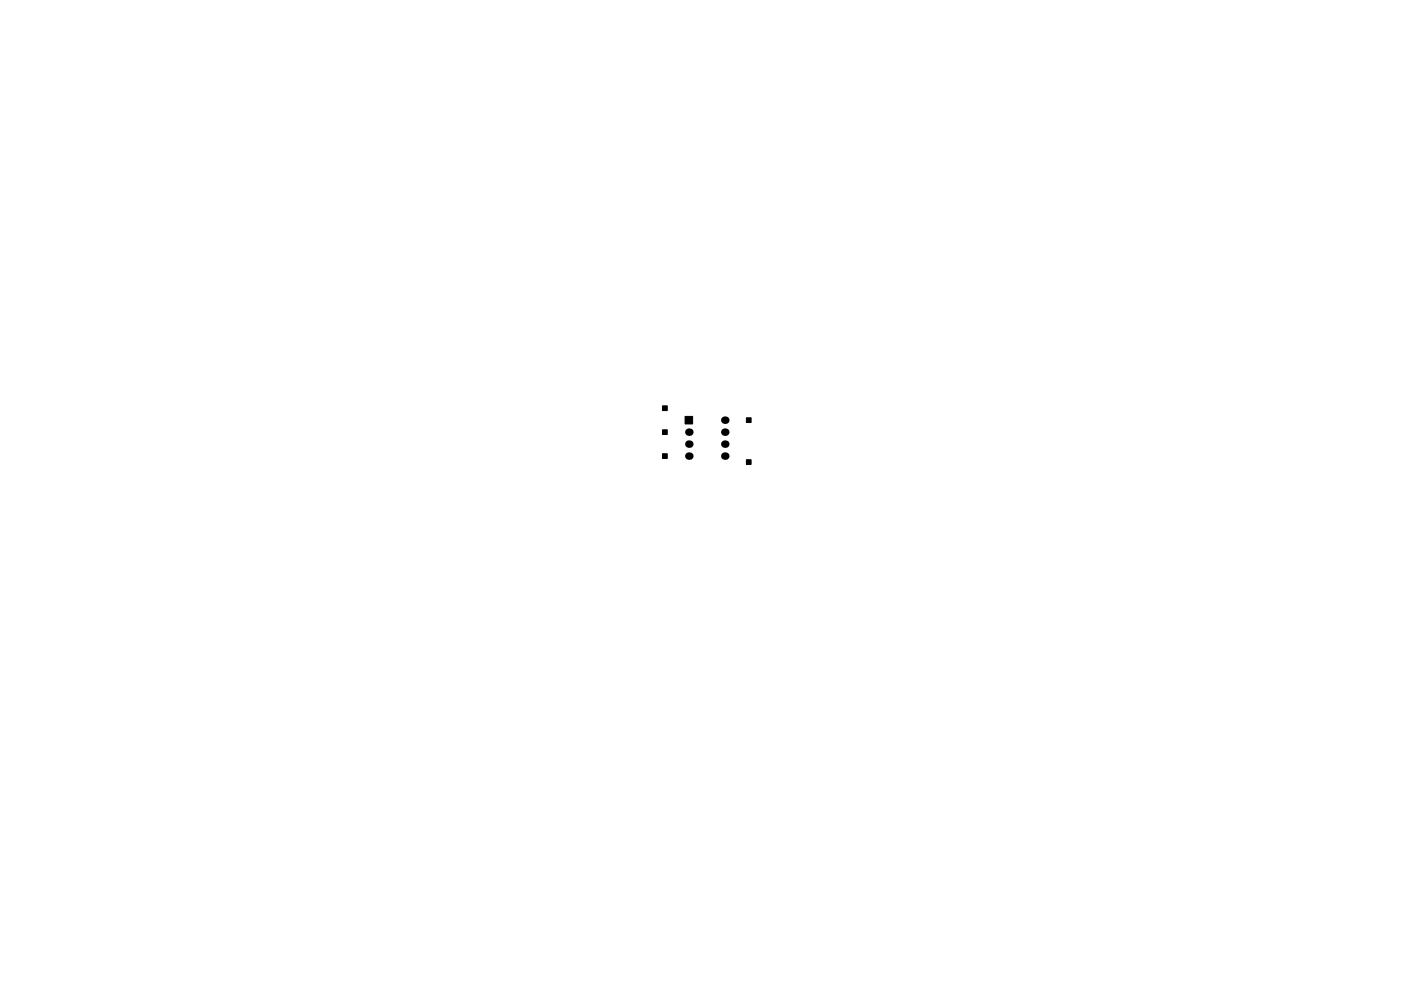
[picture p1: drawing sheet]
<svg xmlns="http://www.w3.org/2000/svg" width="297mm" height="210mm" viewBox="0 0 297 210" stroke-linecap="round" stroke-linejoin="round" font-family="sans-serif">
<path d="M140.5 96.3h1v1h-1zM140.5 86.1h1v1h-1zM140.5 91.2h1v1h-1zM145.2 88.3h1.7v1.6h-1.7zM158.3 88.6h.9v1h-.9zM158.3 97.5h.9v1h-.9z" fill="#000" stroke="#000" stroke-width=".21"/>
<g fill="#000">
<circle cx="146" cy="96.8" r=".8"/>
<circle cx="146" cy="94.2" r=".8"/>
<circle cx="146" cy="91.7" r=".8"/>
<circle cx="153.7" cy="94.2" r=".8"/>
<circle cx="153.7" cy="96.8" r=".8"/>
<circle cx="153.7" cy="89.1" r=".8"/>
<circle cx="153.7" cy="91.7" r=".8"/>
</g>
</svg>
